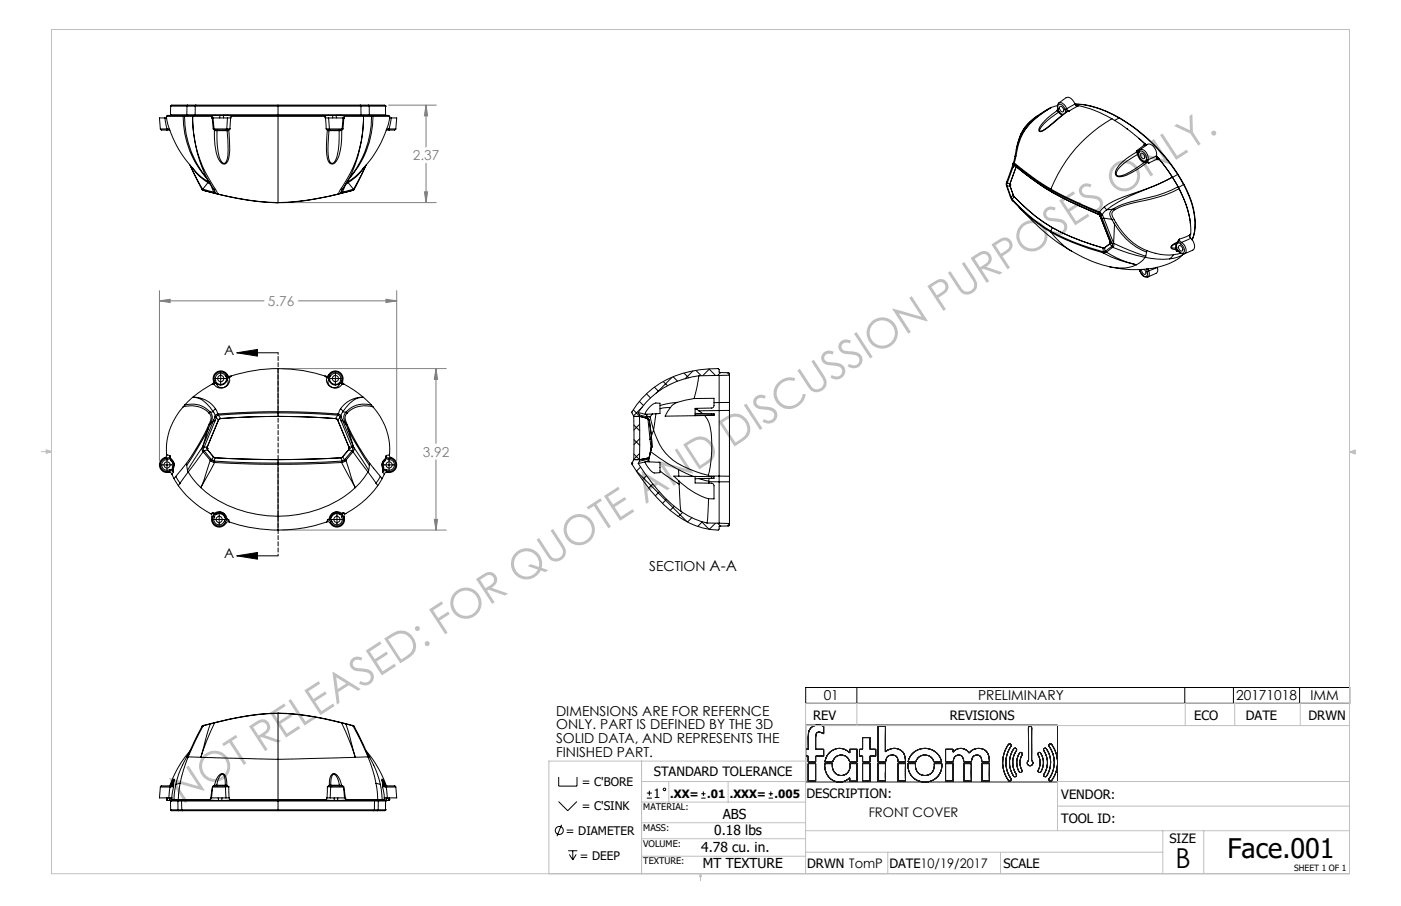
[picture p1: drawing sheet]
<svg xmlns="http://www.w3.org/2000/svg" width="432mm" height="279mm" viewBox="0 0 432 279" stroke-linecap="round" stroke-linejoin="round" font-family="sans-serif">
<defs><g id="words">
<text font-size="12.7" fill="#c0c0c0" x="56.1" y="248.3" transform="rotate(-33 56.1 248.3)">NOT RELEASED: FOR QUOTE AND DISCUSSION PURPOSES ONLY.</text>
<text font-size="8.5" x="362.3" y="267.8">B</text>
<text font-size="8.3" x="378.4" y="264.6">Face.001</text>
<g font-size="4.2" fill="#808080">
<text x="127.2" y="49.4">2.37</text>
<text x="82.6" y="94.4">5.76</text>
<text x="130.3" y="140.8">3.92</text>
</g>
<g font-size="4.2">
<text x="69.1" y="109.5">A</text>
<text x="69.1" y="172.2">A</text>
<text x="200.1" y="176.2">SECTION A-A</text>
<text x="253.9" y="216">01</text>
<text x="301.4" y="216">PRELIMINARY</text>
<text x="381" y="216">20171018</text>
<text x="403.9" y="216">IMM</text>
<text x="171.4" y="220.8">DIMENSIONS ARE FOR REFERNCE</text>
<text x="171.4" y="225">ONLY. PART IS DEFINED BY THE 3D</text>
<text x="171.4" y="229.1">SOLID DATA, AND REPRESENTS THE</text>
<text x="171.4" y="233.3">FINISHED PART.</text>
<text x="220.2" y="257.5">0.18 lbs</text>
<text x="222.8" y="252.4">ABS</text>
<text x="216.1" y="262.6">4.78 cu. in.</text>
<text x="216.7" y="267.7">MT TEXTURE</text>
</g>
<text font-size="4.1" x="267.7" y="251.9">FRONT COVER</text>
<g font-size="4">
<text x="250.6" y="222.1">REV</text>
<text x="292.7" y="222.1">REVISIONS</text>
<text x="368.1" y="222.1">ECO</text>
<text x="384" y="222.1">DATE</text>
<text x="403.3" y="222.1">DRWN</text>
<text x="201.5" y="239.3">STANDARD TOLERANCE</text>
<text x="201.4" y="246.1">1</text>
<text x="248.5" y="246.1">DESCRIPTION:</text>
<text x="327.1" y="246.3">VENDOR:</text>
<text x="327" y="253.7">TOOL ID:</text>
<text x="360.4" y="259.9">SIZE</text>
<text x="248.8" y="267.5">DRWN TomP</text>
<text x="274.1" y="267.7">DATE10/19/2017</text>
<text x="309.3" y="267.7">SCALE</text>
</g>
<g font-size="3.7">
<text x="179.3" y="242.3">= C'BORE</text>
<text x="179.3" y="249.9">= C'SINK</text>
<text x="174.4" y="257.5">= DIAMETER</text>
<text x="178.7" y="265.1">= DEEP</text>
</g>
<g font-size="3.5">
<text x="206.6" y="246.1">.XX=</text>
<text x="218" y="246.1">.01</text>
<text x="225" y="246.1">.XXX=</text>
<text x="238.8" y="246.1">.005</text>
</g>
<g font-size="2.8">
<text x="198.3" y="249.7">MATERIAL:</text>
<text x="198.3" y="256.3">MASS:</text>
<text x="198.2" y="261.3">VOLUME:</text>
<text x="198.3" y="266.4">TEXTURE:</text>
</g>
<text font-size="2.7" x="398.9" y="268.7">SHEET 1 OF 1</text>
</g></defs>
<g fill="none" stroke="#000" stroke-width=".31">
<path d="M65.8 116.7h4.4M68 114.5v4.5M73 108.8l6.3-1v2zM73 108.8h12.7M101.1 116.7h4.5M103.4 114.5v4.5M49.3 143.4h4.4M51.5 141.1v4.5M67.6 158v4.4M103.9 158v4.4M117.7 143.4h4.4M119.9 141.1v4.5"/>
<path d="M65.3 160.2h4.5M73 171.4l6.3-1v2zM73 171.4h12.7M101.6 160.2h4.5M248.3 212h167.7v4.9h-167.7zM264.1 212v4.9M365.2 212v4.9M380.2 212v4.9M400.5 212v4.9M172.2 239.6v2.8h5.6v-2.8M172.2 247.2l2.8 2.8 2.8-2.8M173.1 254.4l-1.4 3.5"/>
<path d="M199.4 246.1h1.5M199.4 244.6h1.5M200.1 243.8v1.6M216.1 246.1h1.4M216.1 244.8h1.4M216.8 244.1v1.4M236.9 246.1h1.4M236.9 244.8h1.4M237.6 244.1v1.4M175.1 262.4h2.8M175.5 263.5l1 1.7M176.5 262.4v2.8"/>
<path d="M177.6 263.5l-1.1 1.7"/>
<circle cx="172.4" cy="256.1" r="1.24"/>
<circle cx="204.8" cy="243.4" r=".38"/>
</g>
<g fill="none" stroke="#191924" stroke-width=".31">
<path d="M248.3 233.2h.7M248.3 233.2v8h10M248.3 231.1v2.1M249 233.2l.2 1.7M249.2 234.9h2M249.3 235.5l-.2 .1v2.6M249.3 235.5h1.9M249.3 235.5l-.2 .2v2.5M251.2 235.5h.2v5.4h-2.3v-2.7M251.6 231.1h2.2l.1 1.9M251.8 223.6h.9M251.8 223.6a2.96 2.96 0 0 0-2.7 3.4v3.9l-.8 .2"/>
<path d="M251.8 223.6h-3.5v7.5M251.8 223.6a3.3 3.3 0 0 0-2.7 3.9v3.4l-.8 .2M252.7 223.6h73.1l.1 10.9M252.7 223.6l1.2 .4-.1 2.2a1.55 1.55 0 0 0-2.3 .2l-.1 4.6 .2 .1M252.7 223.6l1.2 .4v2.2h-.3a1.33 1.33 0 0 0-1.7-.3 1.33 1.33 0 0 0-.5 1.6v3.5l.2 .1M253.7 233.2h-2.2l-.3 1.7M253.9 233l-.2 .2M254.2 235.6l.4 2.6M254.2 235.6v1.2l.4 1.4M254.3 235.5l-.1 .1M254.3 235.5h2.1M254.4 234.9l2 .1"/>
<path d="M254.6 238.2a4.4 4.4 0 0 0 3.1 2.9M254.6 238.2a4.5 4.5 0 0 0 3.1 2.9M256.4 235.5l.1 .1M256.6 231.4a4.8 4.8 0 0 0-2.3 3.5h.1M256.6 231.4a4.2 4.2 0 0 1 4.9 .4M256.6 231.4a4.1 4.1 0 0 1 4.9 .4M256.6 231.4a4.6 4.6 0 0 0-2.3 3.5h.1M260 233a3.9 3.9 0 0 1 2 1.9M260 233a2.88 2.88 0 0 0-3.5 1.9l-.1 .1M260 233a3.2 3.2 0 0 0-3.5 1.9l-.1 .1M260 233a3.4 3.4 0 0 1 2 1.9M261.5 231.8l.4 .4"/>
<path d="M261.9 239.9l.1 1M261.9 239.9l-.2 .1M261.9 231.2v1M262 235.6a2.82 2.82 0 0 1-2.7 3.5 2.82 2.82 0 0 1-2.8-3.5M262 235.6a2.83 2.83 0 0 1-2.7 3.5 2.83 2.83 0 0 1-2.8-3.5M262 231.1l-.1 .1M262 231.1h2.2v3.7M262 234.9h2M262.1 235.5l-.1 .1M262.1 235.5h2M264.1 235.5l.1 5.3M264.2 234.8l-.2 .1"/>
<path d="M265 233.2l.9 .2M265 231.1v2.1M265.9 233.4v1.5h.1M265.9 229.3v1.7l-.9 .1M265.9 235.7v5.1l2.1 .1M266 235.5l-.1 .2M266 235.5l2.1 .1M268.1 227.6l-2.2-.1v1.8M268.1 227.6v3.3l.2 .2M268.1 233.3v1.5M268.1 234.8l-2.1 .1M268.1 238.2v2.5"/>
<path d="M268.1 235.6v2.6M268.3 233.2h1.5M268.3 233.2l-.2 .1M268.3 231.1l1.6 .1M269.9 231.2v1.9M269.9 233.1l-.1 .1M270.6 234.8l.1 .1M270.6 224.1v10.7M270.6 224.1l.1-.2h2.1l.1 .2M270.6 235.7v5M270.8 235.5l-.2 .2M270.8 235.5h2"/>
<path d="M272.8 235.5l.1 .1M272.9 231.7v.1M272.9 238.2v2.5M272.9 238.2h.1M272.9 224.1v7.6M272.9 235.6v2.6M273 234.8l-2.3 .1M273.1 234.3l-.1 .5M274 231.1l-1.1 .7M274 231.1a3.6 3.6 0 0 1 4 .6M274.1 233l-.6 .4-.4 .9M275.6 232.9l.7 .4 .3 .6"/>
<path d="M275.6 232.9l-1.5 .1M275.6 232.9l.6 .3 .4 .7M276.6 233.9l.2 .9M276.8 234.8l.1 .1M276.8 235.6v5.1M276.9 235.5l-.1 .1M276.9 235.5l2.2 .1M278 231.7l.7 1 .2 .7M278 231.7l.5 .6 .4 1.1M278.9 233.4l.2 1.4M279 238.2l.1 2.5M279.1 234.8l-2.2 .1"/>
<path d="M279.1 235.6l-.1 2.6M279.9 237.1a5 5 0 0 0 3.8 3.9M279.9 234.8l1.2 .1M279.9 237.1a4.9 4.9 0 0 0 3.8 3.9M280 235.5l-.2 .1 .1 1.5M280 235.5l2.2 .1M281.1 232.5l-.8 1.2-.4 1.1M281.1 234.9h1.1M281.1 232.5l-.7 1-.5 1.3M282.2 235.6l.1 1.4 .3 .8M282.2 235.6v1.3l.4 .9M282.3 234.8l-.1 .1"/>
<path d="M282.6 237.8a2.98 2.98 0 0 0 4 .9M282.6 237.8a3 3 0 0 0 4 .9M284.8 232.9a2.72 2.72 0 0 1 3 1.9M284.8 232.9a2.7 2.7 0 0 0-2.5 1.9M284.8 232.9a2.78 2.78 0 0 1 3 1.9M287.8 234.8l.2 .1M287.9 236.6l-.5 1.3-.8 .8M287.9 235.6v1M287.9 235.6h2.4M287.9 236.6l-.5 1.4-.8 .7M288 231.7a5.3 5.3 0 0 0-6.9 .8M288 231.7l1.3 1.2 .9 1.9"/>
<path d="M288 231.7l1.2 1.1 1 2M288 231.7a5.4 5.4 0 0 0-6.9 .8M290.2 234.8l-.1 .2-2.1-.1M290.3 235.6a5.1 5.1 0 0 1-4.7 5.6M291.4 234.8l.2 .1M291.4 231.2v3.6M291.4 235.6v5.1M291.6 235.5l-.2 .1M291.6 235.5h2M293.6 231.1l-2.2 .1M293.6 231.1l.1 .1M293.6 235.5l.1 2.7"/>
<path d="M293.7 232a3 3 0 0 1 5 .2M293.7 231.2v.8M293.7 238.2v2.6l-.2 .1M293.7 238.2h.1M293.8 234.8l-2.2 .1M294 233.8l-.2 1M295.6 232.9l.8 .3 .4 .7M295.6 232.9l-.8 .1-.8 .8M295.6 232.9l-1 .2-.6 .7M295.6 232.9l.7 .2 .5 .8M296.8 233.9l.2 .9M297 234.8l.1 .1"/>
<path d="M297 235.6l.1 2.6M297 235.6h2.4M297.1 235.6h2.3M297.1 238.2v2.5M297.1 235.6v2.6M297.1 234.9h2.2M299 231.9l-.3 .3M299.4 235.6v5.1M299.4 234.9h-.1M299.5 234.1l-.1 .8M301 232.9l.8 .1 .6 .8M301 232.9l-1.1 .4-.4 .8"/>
<path d="M301 232.9l-1 .4-.5 .8M302.4 233.8l.2 1M302.6 234.8l.2 .1M302.6 235.6v2.6M302.6 238.2v2.5M302.8 234.9h2M303.7 231.5l-1.5-.6a3.5 3.5 0 0 0-3.2 1M303.7 231.5l.6 .5 .4 1.1 .2 1.7M303.7 231.5l.5 .5a4.7 4.7 0 0 1 .7 2.8M303.7 231.5a3.8 3.8 0 0 0-4.7 .4M304.8 235.5l-2.2 .1M304.8 235.5l.1 .1"/>
<path d="M304.9 234.8l-.1 .1M304.9 235.6l-.1 5.3M304.9 235.6v5.1l-.1 .2M309 235.3l.1 1.2a9 9 0 0 0 1.7 4.1M309 235.3l.3 2.2 .7 1.9 .8 1.2M310.1 233.7l-.1 2 .6 2.5M310.1 233.7l-.1 1.9 .6 2.6M310.6 238.2l1 1.9M310.8 229.6l-1.4 3-.4 2.7M310.8 229.6l-1.2 2.3-.6 3.4M311.1 235.2l.2 1.6M311.3 236.8l1.1 2.5"/>
<path d="M311.5 229.5l-.7 .1M311.5 229.5l.2 .3-.1 .4M311.5 229.5l.1 .7M311.6 230.2l-.8 1.4-.7 2.1M311.6 230.2l-1 1.9-.5 1.6M312.2 233.9v2.2l1 2.6M312.2 233.9l.1 2.7 .9 2.1M312.4 239.3l.5 .2M312.4 231l-1 2.2-.3 2M312.4 231l-.9 1.7-.4 2.5M313.1 230.8l-.7 .2M313.1 230.8l.2 .6-1.1 2.5"/>
<path d="M313.2 238.7l.1 .5M313.3 239.2l-.4 .3M313.5 236.4l.6 1.5M314.1 237.9l.4 .3 .4-.2M314.2 232.3l-.8 2.3 .1 1.8M314.6 232l.4 .3M314.6 232l-.4 .3M314.9 237.4v.6M315 232.3v.5M315 232.8l-.6 1.6a4.4 4.4 0 0 0 .5 3M315 232.8l-.5 1.3a4.3 4.3 0 0 0 .4 3.3M316.8 235.9l.5 .2 .8-.2"/>
<path d="M316.8 235.9l.6 .2 .7-.2M316.9 234.6l-.3 .7 .2 .6M316.9 234.6l-.3 .6 .2 .7M317 224.4v10M317 234.4l-.1 .2M317.7 224l-.4-.1-.3 .5M317.7 224l.3 .5M318 229.4v5M318 234.4l.3 .7-.2 .8M318 234.4l.1 .3a.88 .88 0 0 1 0 1.2M318 224.5v4.9M319.9 237.9l.5 .3"/>
<path d="M319.9 232.8l.7 2.2M320 232.2l-.1 .6M320 237.5l-.1 .4M320.6 232.1l-.6 .1M320.6 232.1l.1 .2M320.6 235l-.2 1.4-.4 1.1M320.6 235l-.2 1.6-.4 .9M320.7 232.3l.6 1.2 .3 1.7M320.7 232.3l.6 1 .3 1.9M320.9 237.9l-.5 .3M321.6 235.2l-.1 1.2-.6 1.5M321.6 235.2l-.1 1.1-.6 1.6"/>
<path d="M321.7 239.1l.4 .4M321.7 231.5l.6 1.1M321.8 238.7l-.1 .4M322.3 232.6l.5 1.9v1.5M322.3 232.6l.5 2.1v1.3M322.5 231a.49 .49 0 0 0-.7-.2 .49 .49 0 0 0-.1 .7M322.5 231a8.1 8.1 0 0 1 1.3 4M322.5 231l1 1.9 .3 2.1M322.6 239.3l-.5 .2M322.8 236l-.4 1.6-.6 1.1M322.8 236l-.5 1.8-.5 .9M323.4 230.2l.8 1.6"/>
<path d="M323.4 229.5v.7M323.8 235l-.2 2-1 2.3M324.1 229.5h-.7M324.1 229.5l.1 .1M324.2 229.6l.9 1.7 .7 2.3M324.2 229.6l1.1 2.2 .5 1.8M324.2 231.8l.6 2v2.8M324.2 231.8l.6 2.1v2.7M324.8 236.6l-.6 2-.8 1.5M324.8 236.6l-.4 1.6-1 1.9M325.8 233.6l.1 .9M325.8 236.6l-.5 1.8-1.1 2.2"/>
<path d="M325.8 236.6l-.6 2.3-1 1.7M325.9 235.7l-.1 .9M325.9 235.7v5.5h-40.3M325.9 234.5v1.2M257.7 241.1l.6 .1M258.3 241.2h1M259.3 241.2h25.1M261.7 240l-1.1 .8-1.3 .4M261.7 240l-1.4 .9-1 .3M264.2 240.8l-2.2 .1M268.1 240.7l-.1 .2M270.6 240.7l.2 .2"/>
<path d="M272.9 240.7l-.1 .2h-2M276.8 240.7l.1 .2M276.9 240.9h2M279.1 240.7l-.2 .2M283.7 241l.7 .2M284.4 241.2h1.2M291.4 240.7l.2 .2M291.6 240.9h1.9M297.1 240.7l.1 .2M299.4 240.7l-.2 .2h-2M302.6 240.7l.2 .2M302.8 240.9h2"/>
<path d="M311.6 240.1a.48 .48 0 0 1-.2 .7 .48 .48 0 0 1-.6-.2M323.4 240.1l.1 .7M324.2 240.6l-.5 .3-.2-.1M324.2 240.6l-.4 .3-.3-.1"/>
</g>
<g fill="none" stroke="#808080" stroke-width=".31">
<path d="M119.8 32.4h14.7M131.3 32.4l.5 3.3h-1zM131.3 32.4v12.9M130.8 59.2h1l-.5 3.3zM131.3 50.3v12.2M87 62.5h47.5M49.1 92.8l3.3-.5v1zM49.1 89.6v52.5M49.1 92.8h32.3M91.9 92.8h30.4M119 92.3l3.3 .5-3.3 .5zM122.3 89.6v52.5"/>
<path d="M87 113.7h50.5M134.4 113.7l.5 3.3h-1.1zM134.4 113.7v23M134.4 141.8v21.7M87 163.5h50.5M133.8 160.2h1.1l-.5 3.3z"/>
</g>
<path d="M85.7 108.8v62.6" fill="none" stroke="#000" stroke-width=".31" stroke-dasharray="1.3 .6" stroke-dashoffset=".7"/>
<g fill="none" stroke="#c0c0c0" stroke-width=".31">
<path d="M15.9 9.1h400v260.4h-400zM12.7 139.3h3.2M14.2 139.1l1.7 .2M14.2 138.7l1.7 .6M15.9 139.3l-1.7 .3M15.9 139.3l-1.7 .5M415.9 139.4l1.8-.6v1.2zM415.9 139.4l1.8 .3M417.7 139.2l-1.8 .2M264.1 216.9v6.9M365.3 216.9v6.9M380.5 216.9v6.9"/>
<path d="M400.8 216.9v6.9M415.9 216.9h-167.6v52.6M197.7 234.7v34.8M248.3 223.8h167.6M248.3 234.7h-79.1v34.8M197.7 241h50.6M197.7 258.7h50.6M197.7 247.4h50.6M197.7 253.7h50.6M206.1 241v6.4M224.4 241v6.4M248.3 256.2h167.6"/>
<path d="M325.9 248.6h90M358.4 256.2v13.3M371 256.2v13.3M415.9 241h-90v15.2M197.7 264.1h50.6M215.9 269.5v2.1M215.9 269.5l.3 .8h-.6zM248.3 262.8h110.1M273.6 262.8v6.7M308.4 262.8v6.7"/>
</g>
<path d="M73 108.8l6.3-1v2zM73 171.4l6.3-1v2z" fill="#000"/>
<path d="M49.1 92.8l3.3-.5v1zM119 92.3l3.3 .5-3.3 .5zM134.4 113.7l.5 3.3h-1.1zM133.8 160.2h1.1l-.5 3.3zM131.3 32.4l.5 3.3h-1zM130.8 59.2h1l-.5 3.3z" fill="#808080"/>
<g fill="none" stroke="#000" stroke-width=".31">
<path d="M49.4 39.8l.3 .3h1.8M49.4 39.8h2.1M50.8 36.4h.5M50.8 36.4l.7 3.4M50.8 36.4h-1.7l.3 3.4M51.3 35.9a32 32 0 0 0 8.2 16M51.3 35.9h5.1M51.3 35.9h.1M51.5 39.8v.3M51.5 39.8l.7 .1M52.6 35.4l-.2 .2M52.6 35.4h.1"/>
<path d="M52.6 35.4h5M52.6 32.7v2.8M56.4 35.9h.5M56.4 35.9a28.6 28.6 0 0 0 7.1 18.8M56.7 35.6h-5.1l-.3 .3M56.7 35.6h.4M56.7 35.6l-.3 .3M56.9 35.9a32.7 32.7 0 0 0 7.7 20.4v.1M56.9 35.9h2.4M57.1 35.6h2.4M57.1 35.6l-.2 .3M57.6 35.4h2.5"/>
<path d="M57.6 35.4l-.2 .2M57.6 32.7h2.6M57.6 32.7v2.7M57.9 32.4h-5.1l-.2 .3h5M57.9 32.4l-.3 .3M57.9 32.4h2.5M59.3 35.9a38.4 38.4 0 0 0 7.1 22.5M59.3 35.9h5.9M59.4 35.9a41.3 41.3 0 0 0 5.3 20.5M59.5 35.6h7.1M59.5 35.6l-.2 .3M60.1 35.4h25.6"/>
<path d="M60.1 35.4l-.1 .2M60.2 32.7h25.5M60.2 32.7l-.1 2.7M60.4 32.4h25.3M60.4 32.4l-.2 .3M65.2 35.9l.2 .5M65.3 35.7v.7M65.3 35.7l-.1 .2M65.4 36.4l.3 3.4M65.4 36.4h.3M65.7 36.4h4.4M65.7 36.4l.3 3.4"/>
<path d="M65.7 39.8l.4 .3M65.7 39.8l.3 .1M65.7 39.8h.3M66 39.8l.3 .3h3.2M66 39.8h3.9M66.6 35.6h1.2M66.6 35.6l-1.3 .1M67.8 35.6l-.1 .8M67.8 35.6h1M68.8 35.6l.1 .8M68.8 35.6h1.3M68.9 35.6h1.7"/>
<path d="M69.9 39.8l-.4 .3M69.9 39.8h1M70.1 35.6l1.3 .1-.1 .2M70.1 35.6h15.6M70.1 36.4l-.2 3.4M70.1 36.4h1M70.4 40l-.4 .1M70.4 40l.1 .1M70.9 39.8l-.4 .3M70.9 39.8l-.5 .2M71.1 36.4l-.2 3.4M71.3 35.9h14.4"/>
<path d="M71.3 35.9l-.2 .5M85.7 35.4v.2M85.7 35.4h25.6M85.7 32.4h25.3M85.7 32.7h25.5M85.7 32.4v.3M85.7 35.9v26.6M85.7 35.9h14.5M85.7 35.6h15.6M85.7 32.7v2.7M85.7 35.6v.3M100.2 35.9l.1 .5"/>
<path d="M100.3 36.4l.2 3.4M100.3 36.4h1M100.5 39.8h1M100.5 39.8l.5 .2M100.5 39.8l.4 .3M101 40l.4 .1M101 40l-.1 .1M101.3 36.4l.2 3.4M101.3 36.4h4.4M101.3 35.6l-1.3 .1 .2 .2M101.3 35.6h1.3M101.5 39.8l.4 .3"/>
<path d="M101.5 39.8h3.9M102.6 35.6l-.1 .8M102.6 35.6h1M103.6 35.6l.1 .8M103.6 35.6h1.2M103.6 35.6h1.8M104.8 35.6l1.3 .1M104.8 35.6h7.1M105.4 39.8l-.3 .3h-3.2M105.4 39.8h.3M105.7 39.8l-.4 .3M105.7 39.8l-.3 .1"/>
<path d="M105.7 36.4h.3M105.7 36.4l-.3 3.4M106 36.4l-.3 3.4M106.1 35.7l-.1 .7M106.1 35.7l.1 .2M106.2 35.9h5.8M106.2 35.9l-.2 .5M111 32.4l.2 .3M111 32.4h2.6M111.2 32.7h2.6M111.2 32.7l.1 2.7M111.3 35.4l.1 .2"/>
<path d="M111.3 35.4h2.5M111.9 35.6h2.4M111.9 35.6l.1 .3M112 35.9a38.4 38.4 0 0 1-7 22.5M112 35.9h2.5M112 35.9a41.3 41.3 0 0 1-5.2 20.5M113.6 32.4l.2 .3M113.6 32.4h4.9M113.8 32.7v2.7M113.8 32.7h5M113.8 35.4l.1 .2M113.8 35.4h5.1"/>
<path d="M114.3 35.6h.4M114.3 35.6l.2 .3M114.5 35.9a31.2 31.2 0 0 1-7 19.4l-.7 1.1M114.5 35.9h.5M114.7 35.6h5.1l.3 .3a31.6 31.6 0 0 1-8.2 16M114.7 35.6l.3 .3M115 35.9h5.1M115 35.9a28.4 28.4 0 0 1-7 18.7M118.5 32.4l.3 .3M118.8 32.7l.1 2.8M118.8 32.7h.1M118.9 35.4l.1 .2"/>
<path d="M119.9 39.8v.3M119.9 39.8l-.7 .1M119.9 39.8h2.1M120 36.4h.6M120.6 36.4l-.7 3.4M120.6 36.4h1.7l-.3 3.4M122 39.8l-.4 .3h-1.7M319.8 35.7a12.8 12.8 0 0 0-6 8.2M322.5 39.5l-.1 .1M324.1 33.1a19.3 19.3 0 0 0-9.2 7.8M324.1 33.1l-.2 .1a18.8 18.8 0 0 0-10.8 14.9M324.1 33.1l-1.3 .8a20.4 20.4 0 0 0-9 10.1"/>
<path d="M325.8 34v.1M325.8 34.1a12.6 12.6 0 0 0-5.6 5.8l.1 .6a3.7 3.7 0 0 0 3.1-1.5l5.6-4.6M325.8 34.1l.2 .2M325.8 34h.1M325.9 32.6l-1.8 .5M325.9 34l.2 .1M325.9 34l-.1 .1M326 34.3l.2 .3M326 33.4l-.2 .6M326 33.4l.1 .1M326 33.8l-.2 .2M326.1 33.5a.89 .89 0 0 1 .3-1.3 .89 .89 0 0 1 1.2 .4l.7 1.1"/>
<path d="M326.1 34.1l.4 .3M326.1 33.5v.6M326.1 34.1l-.1 .2M326.2 34.6a14.4 14.4 0 0 0-5.7 5.2v.6l.2 .1 1.7-.9M326.2 34.6l1.2 .9M326.3 31.8l-.4 .7 .1 .9M326.5 34.4l-.3 .2M326.5 34.4l1.2 .9M326.7 32.8a1.03 1.03 0 0 1 1 .6 1.03 1.03 0 0 1-.1 1.1 1.12 1.12 0 0 1-.9-1.7zM328.3 33.7l.3 .6M328.6 34.5l-6.2 5.1M328.6 34.3v.2l.4-.1"/>
<path d="M328.6 34.3l-.2 .3M328.8 33.5l-.5 .2M328.8 33.5l.7 .8M329 34.3h-.4M329 34.3v.1M329 34.3h.5M329.5 34.3l-.5 .1M331.3 32.1a2.25 2.25 0 0 0-2.7-2l-2.2 1.7a2.02 2.02 0 0 1 2.4 1.7M331.3 32.1l-2.5 1.4M331.3 32.1l.7 .7M331.3 32.1a28.5 28.5 0 0 1 13.8 4.2M331.3 32.1a26.8 26.8 0 0 1 13.6 4.3"/>
<path d="M331.6 32.6l.8 .1M332 32.8l.5-.2a32.8 32.8 0 0 1 10.2 4M332 32.8l-2.5 1.5M342.7 36.6a43.4 43.4 0 0 0-18.8 21.7M342.7 36.6a57.3 57.3 0 0 1 10.2 7.8M344.9 36.4a54.4 54.4 0 0 1 18.1 17.4M344.9 36.4h.2M344.9 36.4l-1.4 .7M345.1 36.3a54.9 54.9 0 0 1 18 17.5M347.3 39.7l.3 .2M51.5 40.1h.9M58.6 50.9l3.7 7.6"/>
<path d="M58.6 51l3.8 7.3M59.2 51.6v.1a14 14 0 0 0 4.9 4.6M59.4 51.8a18.5 18.5 0 0 0 5.2 4.5l1.2 1.9M62.3 58.5l.4 .2M62.4 58.3h.1M62.4 58.3l.3 .4M62.4 58.3l-.1 .2M62.5 58.3l3.4 .9M62.5 58.3l.2 .4M62.7 58.7h.1M62.7 58.6l.1 .1M62.7 58.6v.1"/>
<path d="M62.7 58.7l3.4 .8M62.8 58.7l2.1 .6M62.8 58.7h.1M62.9 58.7l2.2 .6M64.1 56.3l.7 .5 1.1 2.4M64.1 56.3l-1.6 2M64.7 56.4l.1 .3M64.9 59.3l.3 .1M65.1 59.3h-.2M65.1 59.3h.2M65.2 59.4l.7 .1M65.3 59.3l.6 .2"/>
<path d="M65.3 59.3l-.1 .1M65.8 58.2l.4 .7M65.8 58.2l.6 .2M65.8 59.5l.3 .1M65.9 59.2l.4 .2M65.9 59.2l.2 .3M65.9 59.5l.2 .1M66.1 40.1a21.2 21.2 0 0 0 1.3 9l.8 1.1 .9 .4a2.2 2.2 0 0 0 1.5-2.5l.2-1.7-.3-6.3M66.1 40.1l.4 .2M66.1 58.7l.2 .7M66.1 40v.1M66.1 59.5l.3 .1"/>
<path d="M66.1 59.6l.5 .1M66.1 59.6l.4 .1M66.1 59.6h.1M66.3 59.4l.1 .2M66.3 59.4h.1M66.3 59.4l.8 .4M66.4 59.6l.7 .3M66.4 58.4l.7 1.4M66.4 59.6v.1M66.5 40.3h.4M66.5 40.1v.2M66.9 40.3a16.4 16.4 0 0 0 1.5 9.7l.6 .4 .6-.4a8.8 8.8 0 0 0 .7-5.5l-.3-4.2"/>
<path d="M66.9 40.3h3.1M67 40.1l-.1 .2M67.1 59.8v.1M67.1 59.8l.2 .1M67.1 59.9h.2M67.3 59.9a81.9 81.9 0 0 0 18.4 2.6M67.3 59.9l3 .7a80.2 80.2 0 0 0 15.4 1.9M67.3 59.9h.1M69.5 40.1h.5M69.8 40.1l.2 .2M70 40.3h.2M70 40.1l.2 .2"/>
<path d="M70.5 40.1l-.3 .2M100.9 40.1l-.3 6.3a5.6 5.6 0 0 0 1.1 4 1.18 1.18 0 0 0 1.5-.1 8.5 8.5 0 0 0 2-5.7l.1-4.5M100.9 40.1l.3 .2M101.2 40.3h.2M101.4 40.3l-.3 5.9 .3 3.1a.95 .95 0 0 0 1.3 1l.3-.2a12.3 12.3 0 0 0 1.5-7.3v-2.5M101.4 40.1h.5M101.4 40.3h3.1M101.4 40.1l-.2 .2M101.6 40.1l-.2 .2M104.1 59.9a78.8 78.8 0 0 1-18.4 2.6M104.1 59.9l-3 .7a80.1 80.1 0 0 1-15.4 1.9M104.1 59.9h.1"/>
<path d="M104.3 59.9h-.2M104.3 59.8v.1M104.3 59.8l-.2 .1M104.4 40.1l.1 .2M104.5 40.3h.4M104.9 40.1v.2M105 59.6l-.7 .3M105 58.4l-.7 1.4M105 59.6v.1M105.1 59.4l-.8 .4M105.1 59.4l-.1 .2M105.2 59.4l-.2 .2"/>
<path d="M105.2 59.4h-.1M105.3 59.5l-.3 .1M105.3 59.6l-.5 .1M105.3 40v.1M105.3 40.1l-.4 .2M105.3 58.7l-.2 .7M105.6 59.2l-.4 .2M105.6 59.2l-.3 .4M105.6 59.5l-.7 .2M105.6 59.5l-.3 .1M105.6 58.2l-.4 .7M105.6 58.2l-.6 .2"/>
<path d="M106.2 59.3l-.6 .2M106.2 59.3l.1 .1M106.3 59.4l-.7 .1M106.3 59.3h.2M106.3 59.3h-.1M106.5 59.3l-.2 .1M106.8 56.4l-.2 .3M107.3 56.3l1.6 2M108.5 58.7l-2.2 .6M108.5 58.7h.2M108.5 58.7h.1M108.6 58.7h.1"/>
<path d="M108.7 58.7l-2.2 .6M108.7 58.7l-3.4 .8M108.7 58.7h-.2M108.7 58.6v.1M108.9 58.3l-3.3 .9M108.9 58.3l-.2 .4M108.9 58.3h.1M109 58.3l-.3 .4M109 58.3l.1 .2M109.1 58.5l-.4 .2M112 51.8l-2.5 2.7-2 1.4a2.32 2.32 0 0 0-1.4 1.6l-.5 .7M112.2 51.6a15.9 15.9 0 0 1-5.6 5.1l-1 2.5"/>
<path d="M112.8 51l-3.8 7.3M112.8 50.9l-3.7 7.6M119 40.1h.9M310.2 57.3h.1M310.2 57.3l.1 .2M310.3 56.1l-.1 1.2M310.3 56.1l.1 .4M310.3 56.1l.1 .3M310.3 56.1v.1M310.4 57.3l1 .2M310.4 57.3h-.2M310.4 57.3v.1"/>
<path d="M310.4 57.4l-.1 .2 1.1 3.1M310.4 57.4l1.1 3.2M310.4 56.4l.9 .3M310.4 56.5v.8M310.4 56.4v.1M311.3 57h.1M311.3 57l.1 .5M311.3 56.7v.3M311.4 57.5l.9 2.6M312.2 50.6l-.1 .6M312.2 51.5l-.1-.3-1.8 4.9M312.2 51.5l-1.8 4.9"/>
<path d="M312.2 50.5l.2 .3M312.2 50.6l.2 .3M312.2 50.5v.1M312.3 50.2l-.1 .3M312.3 50.2h.3M312.4 50.9l.7 .8M312.4 50.8v.1M312.4 50.9l-.2 .6M312.6 50.6l-.2 .2M312.6 50.2v.4M312.6 50.2l.1 .1M312.6 50.6l.1 .1"/>
<path d="M312.7 50.3l7.1 5.5 4.1 2.5M312.7 50.7l5.2 4 6 3.9M312.7 50.3v.4M312.7 50.7l.8 .9M312.8 48.3l-.5 1.9M313.1 51.7l-1.8 5M313.1 48.1l-.5 2.1M313.1 48.1l-.3 .2M313.2 51.6l-.1 .1M313.2 51.6h.1M313.2 51.6h.3M313.5 51.6l6.1 4.7 4.7 3"/>
<path d="M314.9 40.9l-1.5 4.5-.6 2.9M314.9 40.9l-.9 2.1-.8 3.2M323.9 58.3l4.6 2.4 10.3 4.7M323.9 58.6l7 3.6 7.8 3.5M323.9 58.3v.3M323.9 58.6l.4 .7M324.3 59.3l5.3 2.8 8.9 4M350.4 46.8a13.1 13.1 0 0 0-6.6 6.2 1.16 1.16 0 0 0 1.1 1.5 12.5 12.5 0 0 0 6.7-3l2-1.4M350.4 46.8l.2 .4M350.4 46.4l.2 .4M350.4 46.4l.6 .2M350.4 46.4v.4"/>
<path d="M350.6 47.2l.1 .4M350.6 46.8l.2 .3M350.6 46.8h-.2M350.7 47.6a14.3 14.3 0 0 0-6.6 5.5v.7l.4 .4 1.8-.2 2.2-1.1 4.4-2.9M350.7 47.6a2.59 2.59 0 0 0 2.2 2.4M350.8 47.1l.1 .5M350.8 47.1l-.2 .1M350.9 47.6a2.26 2.26 0 0 0 2 2.1M350.9 47.6h-.2M351 42.7l1.9 1.7M351 46.5l.1 .4M351 46.5v.1"/>
<path d="M351.1 46.9a1.28 1.28 0 0 1 2 .9l.2 1.4M351.1 46.9l-.3 .2M351.4 46.2l-.4 .3M351.4 46.2l2.2-1.6a2.56 2.56 0 0 1 2.9 2.7l-.1 .8M351.4 46.2a2.4 2.4 0 0 1 2.4 3.1M351.7 47.2a1.06 1.06 0 0 1 1 .6 1.06 1.06 0 0 1-.1 1.1 1.12 1.12 0 0 1-.9-1.7zM352.6 44.7h.1M352.7 44.7l-2.3 1.7M352.7 44.7l.4 .2M352.9 50h.2M352.9 49.7l.4 .1M352.9 49.7v.3"/>
<path d="M352.9 44.4l-.3 .3M352.9 44.4l.1 .1M353 44.5l.3 .3M353 44.5l-.4 .2M353.1 50l.5 .1M353.3 49.8l.3 .2M353.3 49.8l-.2 .2M353.3 49.2l.5 .1M353.3 49.2v.6M353.6 50.1l.5 .2M353.6 50l.5 .3M353.6 50v.1"/>
<path d="M353.8 49.3l.3 1M356.4 48.1l-2.6 1.2M356.4 48l.8 1M356.4 48l5 6.6M356.4 48.1l.3 .9M356.7 49l-2.6 1.3M357.2 49l4.1 5.6M357.2 49h-.5M361.3 54.6l-3.8 2-5.4 2.1a44.5 44.5 0 0 0-11.7 5.1M361.3 54.6l-6.4 3.1a53.2 53.2 0 0 0-13.8 7M361.3 54.6l1.8 3M361.3 54.6h.1"/>
<path d="M361.4 54.6l1.7 3M363 53.8l1.8 3.1M363 53.8l-1.6 .9M363.1 53.8l1.8 3M363.1 57.6a44.2 44.2 0 0 1-12.8 4.2l-4.6 1.3-2.5 1.3M363.1 57.6l.3 .6M363.1 53.8h-.1M363.1 57.6h.1M363.4 58.2a49.9 49.9 0 0 1-14.4 4.5l-2.7 .7-2.5 1.2M363.4 58.2a27.8 27.8 0 0 1 3.6 14l-.4 .4M363.4 58.2l2.2 4.9 1.2 5M363.4 58.2h.1"/>
<path d="M364.8 56.9l-1.6 .9M364.8 56.9a22.7 22.7 0 0 1 3 16l-.4 1.1M364.9 56.8a22.8 22.8 0 0 1 3.1 15.7l-.5 1.5M364.9 56.8l-.1 .1M84.9 62.5h.8M85.7 62.5h.1M311.4 60.7l.1 .3M311.5 61l.5 .7M311.5 60.6l-.1 .1M311.5 60.6l.1 .3M311.6 60.9l.4 .6M311.6 60.9l-.1 .1"/>
<path d="M312 61.5v.2M312 61.5l.1 .1M312 61.7l.1 .2M312.1 61.6a51.8 51.8 0 0 0 11.8 9.7M312.1 61.6v.3M312.1 61.9a52 52 0 0 0 11.7 9.6M312.3 60.1l-.7 .8M312.3 60.1l.3 .6M312.6 60.7l-.6 .8M312.6 60.7a56 56 0 0 0 11.7 9.5M314.1 63.9l1.4 1.4a62.5 62.5 0 0 0 14.8 12.1M323.8 71.5l.1 .1"/>
<path d="M323.9 71.6a71.7 71.7 0 0 0 15.9 6.3M323.9 71.3l4.4 2.2a76.4 76.4 0 0 0 11.5 4.1M323.9 71.3v.3M323.9 71.6a23.5 23.5 0 0 0 6.4 5.8M324.3 70.2a70.9 70.9 0 0 0 15.6 6.2M324.3 70.2l-.4 1.1M330.3 77.4l6.2 3.2 5.5 1.7M338.5 66.1l.6 .6M338.7 65.7l-.2 .4M338.7 65.7h.2M338.8 65.4l-.1 .3M338.8 65.4h.1"/>
<path d="M338.9 65.7l.4 .6M338.9 65.4l.9 .8M338.9 65.4v.3M339.1 66.7l3 7.8M339.3 66.3v.1M339.3 66.4l-.2 .3M339.3 66.4l.4 1M339.7 67.4l3 7.7M339.8 66.2l-.5 .1M339.8 77.6v.3M339.8 66.2v.2M339.8 77.6h.2"/>
<path d="M339.8 77.9a39.8 39.8 0 0 0 10.5 3.7M339.8 77.9l.3 .1M339.8 66.4l.4 .9M339.8 66.4h-.5M339.9 76.4l.1 1.2M340 77.6l.1 .4M340.2 67.3l-.5 .1M340.2 67.3l3 7.7M340.2 67.3l2.5 .3M340.4 63.8l-1.5 1.6M340.4 63.8l.7 .9M340.4 76.4h.1"/>
<path d="M340.5 76.4v1.2M340.5 76.4h-.6M340.5 77.6h-.5M340.5 77.6l.3 .3M340.7 77.5l.3 .3M340.7 77.5l-.2 .1M340.8 77.9l-.7 .1M341 77.8a29 29 0 0 0 9.3 3.8M341 77.8l-.2 .1M341.1 64.7l-1.3 1.5M342 75.2l.7 .8M342 75.2l-1.5 1.2"/>
<path d="M342.1 74.5l.6 .6M342.1 74.5l.1 .4M342.2 74.9l-.2 .3M342.2 74.9h.1M342.7 67.6l.8 1.5M342.7 76l-2 1.5M342.7 76l.2 .3M342.7 76l.3 .2M342.7 76h.1M342.7 75.1h.1M342.8 75.1l.1 .6-.2 .3M342.9 76.3a54.2 54.2 0 0 0 10.1 3.1"/>
<path d="M342.9 76.3l-1.9 1.5M343 64.5l-.3 .3a1.88 1.88 0 0 0 0 2.8M343 64.5l.6 .2M343 76.2l-.1 .1M343 64.5l-1.9 .2M343.2 64.4l.6 .2M343.2 64.4l-.2 .1M343.2 75l-.5 .1M343.2 75h.1M343.3 75l4.9 2.2 4.9 1.8M343.3 75v.8l-.3 .4M343.3 75l-.5 .1"/>
<path d="M343.5 69.1a20 20 0 0 0 9.9 8.7M343.5 69.1l-.3 5.9M343.6 64.7a1.52 1.52 0 0 0-.5 2.5 21.3 21.3 0 0 0 10.4 10.1M343.8 64.6l-.2 .1M353 79.4l-.8 .9-1.9 1.3M353 79.4a24.2 24.2 0 0 0 7.5 .4M353.1 79l-.1 .4M353.4 77.8l-.3 1.2M353.5 77.3l2.6 .8a15.2 15.2 0 0 0 5.6 .5M353.5 77.3l-.1 .5M361.7 78.6l-1.2 1.2M362.4 76.5l.1 .4"/>
<path d="M362.5 77l.2 .5M362.5 76.9l.2 .1M362.5 77l.2 .1M362.5 76.9v.1M362.7 77.5l.3-.2 .4 .3M362.7 77.1l.7 .4M362.7 76.4v.6M362.7 76.4l-.3 .1M362.7 77.1v.4M362.7 77v.1M362.8 74.9l-1.3 .8-.4 .5a1.11 1.11 0 0 0 1.3 .3M362.8 74.9a1.27 1.27 0 0 0-.4 1.6"/>
<path d="M362.8 74.9l.2 .1M363 74.6l-1.1 .5-1 1 .2 .6 1.4 .2M363 75a1.14 1.14 0 0 0-.3 1.4M363 74.6l-.2 .3M363 74.5h.3M363 74.6h.2M363 74.5v.1M363.1 77.4l-.4 .1M363.2 74.6l-.2 .4M363.3 74.5l.6 .7M363.3 74.5l-.1 .1M363.4 77.6l.7 .6h1"/>
<path d="M363.4 77.6h.1M363.4 77.5v.1M363.4 75.7a1.03 1.03 0 0 1 1 .6 1.03 1.03 0 0 1-.2 1.1 1.12 1.12 0 0 1-.8-1.7zM363.5 73.8l-.5 .7M363.5 73.8l.2 .6 .4 .4M363.5 73.8l-.2 .7M363.9 78.1l-2.2 .5M363.9 75.2a1.78 1.78 0 0 1 .6 2.9l-.5-.1-.6-.5M364.1 74.8l-.2 .4M364.1 74.8a2.61 2.61 0 0 1 1.2 3.3l-.2 .1M364.4 78.7a16.1 16.1 0 0 1-6.9 3.5 33.3 33.3 0 0 1-15.5 .1M364.4 78.7l-1.2 .5-2.7 .6"/>
<path d="M364.7 78.3l-.3 .4M366.6 72.6l-3.1 1.2M366.6 72.6l.4 .9M366.9 68.5v.6M366.9 68.8v.1M366.9 72.3l-.2 .8M367 73.5a2.59 2.59 0 0 1 .6 3.7l-2.5 1M367 73.5l-2.9 1.3M342 82.2l.1 .1M350.3 81.6a11.7 11.7 0 0 1-8.2 .7M351.2 83.1l.1 .4M351.2 83.1l.2 .5"/>
<path d="M351.3 83.5a2.16 2.16 0 0 0 2.4 1.9M351.3 83.5l.1 .1M351.4 83.6a1.82 1.82 0 0 0 2 1.6l.3-.4-.1-1.1M352.6 83a1 1 0 0 1 .3 1.6 1.3 1.3 0 0 1-1-1.5M353.6 82.9v.8M354 82.9v.6M354 83.5l2.7-1 .1 .9-.4 .8-2.7 1.2 .5-.7zM354 83.5l-.4 .2M65.2 118.5l-2.6 1.6-3.3 2.5M65.2 118.5h.1M65.4 118.5h.3M65.4 118.5h-.1"/>
<path d="M65.8 117.5v.6l-.4 .4M66.1 118.3l-.4 .2M66.1 118.2v.1M66.1 118.2l-.4 .3M66.1 117.5v.5l-.4 .5M66.1 117.5h-.3M66.5 117.3l-.4 .2M66.5 117.3v.7M66.5 118.3h-.4M66.5 118.3l.4 .1M66.5 118v.3M66.5 118l.5 .2"/>
<path d="M66.5 118l-.4 .2M67 118.2l-.1 .2M69.5 116l.5 .6M69.5 116a1.67 1.67 0 0 0-2.1-.8 1.67 1.67 0 0 0-.9 2.1M69.8 117l.2 .1M69.8 117a1.82 1.82 0 0 1-2.8 1.2M69.9 115.9l-.4 .1M69.9 115.9l.4 .3 .6 .1M69.9 115.9a2.06 2.06 0 0 0-2.7-1.1 2.06 2.06 0 0 0-1.1 2.7M70 117.1a1.75 1.75 0 0 1-.8 2.3 1.75 1.75 0 0 1-2.3-.8v-.2M70 117.1a1.98 1.98 0 0 1-3.1 1.3M70 116.6l-.2 .4"/>
<path d="M70 116.6l.2 .1M70.1 115.6l.4 .4h.6M70.1 115.6l-.2 .3M70.1 115.6a2.35 2.35 0 0 0-3-1 2.35 2.35 0 0 0-1.3 2.9M70.2 116.7l-.2 .4M70.4 116.4l-.4 .2M70.4 116.4h.1M70.5 116.4a2.42 2.42 0 0 1-2.7 3.3l-.7-.2a1.29 1.29 0 0 1-1-1.2M70.5 116.4l-.3 .3M70.9 116.3l-.4 .1M70.9 116.3l-.5 .1M71.1 116l-.2 .3"/>
<path d="M85.7 113.7a46.9 46.9 0 0 0-14.6 2.3M85.7 113.7v13.3M85.7 113.7a45.3 45.3 0 0 1 14.5 2.3M100.2 116h.1M100.3 116l.2 .3M100.5 116.3l.5 .1M100.5 116.3l.4 .1M100.9 116.4a2.49 2.49 0 0 0 .9 2.9 2.49 2.49 0 0 0 3.1-.2l.4-.8M100.9 116.4l.3 .3M101 116.4h-.1M101 116.4l.4 .2M101.2 116.7l.2 .4"/>
<path d="M101.3 115.6l-.4 .4h-.6M101.3 115.6l.2 .3M101.3 115.6a2.37 2.37 0 0 1 3-1 2.37 2.37 0 0 1 1.3 2.9M101.4 117.1a1.71 1.71 0 0 0 1.6 2.5l1.3-.5 .2-.7M101.4 117.1a2 2 0 0 0 3.1 1.3M101.4 116.6l-.2 .1M101.4 116.6l.2 .4M101.5 115.9l.4 .1M101.5 115.9l-.4 .3-.6 .1M101.5 115.9a2.06 2.06 0 0 1 2.7-1.1 2.06 2.06 0 0 1 1.1 2.7M101.6 117l-.2 .1M101.6 117a1.81 1.81 0 0 0 2.8 1.2"/>
<path d="M101.9 116l-.5 .6M101.9 116a1.67 1.67 0 0 1 2.1-.8 1.67 1.67 0 0 1 1 2.1M104.4 118.2l.1 .2M104.9 118l-.5 .2M104.9 118v.3M104.9 118l.4 .2M104.9 118.3l-.4 .1M104.9 118.3h.4M105 117.3l-.1 .7M105 117.3l.3 .2M105.3 118.2v.1M105.3 118.2l.4 .3"/>
<path d="M105.3 117.5v.5l.4 .5M105.3 117.5h.3M105.3 118.3l.4 .2M105.6 117.5v.5l.4 .5M105.7 118.5h.3M106 118.5l3.1 1.8 2.9 2.3M201.7 119.4l1.3 1.3M204.4 117.7l1.3 1.3M207.1 116.4l-5 5M207.5 116.2l1.3 1.4M210.8 115.1l1.5 1.4M213.6 114.4l-2.5 2.4"/>
<path d="M214.5 114.3l1.6 1.6M215.4 115.9a25.7 25.7 0 0 0-18.7 11.3M215.4 115.9l-.5 3-1 4M218.5 113.8l2 2M218.7 113.8l-2.1 2.1M221.7 115.8v8.3M221.7 115.8l-6.3 .1M222.1 114.9l-.9 .9M224.2 114.9l.6 .7M224.8 115.7v-.5l-.2-.3h-2.9v-.9l-.3-.3a30.4 30.4 0 0 0-23.6 9.2l-3.1 4.1 .6 1.4M224.8 115.7v8.4M224.8 115.7l-3.1 .1"/>
<path d="M56.4 125.5a19.1 19.1 0 0 0-5 14.8M56.4 125.5a8.1 8.1 0 0 1 7.9 1.8M56.9 125a7.7 7.7 0 0 1 7.8 2M56.9 125l-.5 .5M59.3 122.6l.4-.1a8.2 8.2 0 0 1 6.7 3.5M59.3 122.6l-2.4 2.4M59.4 122.6h.1a5.1 5.1 0 0 1 3.4 1.2l1.9 1.9 .9 1.3M62.4 137.8l-4.6 7.2M62.4 137.8a1.1 1.1 0 0 0 .1 1.4M62.4 137.8l.5 .2M62.4 137.8h.1M62.5 137.8l.4 .2"/>
<path d="M62.5 139.2l.1 .1M62.6 139.3l2.2 2.6M62.6 139.3l-4.6 6.3M62.8 139l-.3 .2M62.8 139h.1M62.9 138l-.2 .6 .1 .4M62.9 138h.1M62.9 139l2.2 2.6M62.9 139l-.3 .3M63.8 138.3h.1M63.8 138.3l.2 .5M63.9 137.8l-1 .2"/>
<path d="M63.9 137.8l-.1 .5M64 138.8l-1.2 .2M64 138.8l1.8 2.1M64.1 132.4l-1.6 5.4M64.1 132.4l-3.9 7-2.7 4.1M64.3 127.3l.2 .1M64.5 127.4l.2 .3a4.7 4.7 0 0 1-.7 4.2l-3.1 5.8-3.4 5.2M64.7 127l-.4 .3M64.7 127l.1 .2M64.8 127.2l.6 1.6-.6 2M64.8 130.8l-.7 1.6M64.8 127.2l-.3 .2"/>
<path d="M65.7 127l.6 1.4M65.7 127l-.9 .2M65.9 129.6l.4 .2M65.9 129.6l-3.4 8.2M65.9 129.6l-1.1 1.2M66.3 128.6l-.4 1M66.3 128.6l.4 .1M66.3 128.4l.4 .2M66.3 129.8l-3.4 8.2M66.3 128.4v.2M66.4 126l.7 1.7M66.4 126l-.7 1"/>
<path d="M66.7 128.7l.6 .9M66.7 128.7l-.4 1.1M66.7 128.6v.1M67.1 127.7v.4M67.1 127.7l-.4 .1-.4 .6M67.1 128.1l-.4 .5M67.3 127.7v.3M67.3 128l.7 1.1M67.3 127.7h-.2M67.3 128l-.2 .1M67.3 129.6l-3.4 8.2M68 129.1l-.7 .5"/>
<path d="M85.7 127l-9.2 .1-9.2 .6M85.7 127v.3M85.7 127.3l-9.2 .2-9.2 .5M85.7 127.3l9.2 .2 9.2 .5M85.7 127l9.2 .1 9.2 .6M85.7 128.4l-7.1 .1-10.6 .6M85.7 128.4l7.1 .1 10.6 .6M85.7 127.3v1.1M103.4 129.1l.7 .5M104.1 128l-.7 1.1M104.1 128l.2 .1M104.1 129.6l3.4 8.2"/>
<path d="M104.1 127.7v.3M104.1 127.7h.2M104.3 128.1l.4 .5M104.3 127.7v.4M104.3 127.7l.8 .7M104.7 128.6v.1M104.7 128.7l-.6 .9M104.7 128.7l.4 1.1M105 126l-.7 1.7M105 126l.7 1M105.1 128.4l-.4 .2M105.1 129.8l3.4 8.2"/>
<path d="M105.1 128.4l.1 .2M105.2 128.6l.4 1M105.2 128.6l-.5 .1M105.6 129.6l-.5 .2M105.6 129.6l3.3 8.2M105.6 129.6l1 1.2M105.7 127l-.6 1.4M105.7 127l.9 .2M106.6 127.2l-.5 .7-.2 .9 .7 2M106.6 130.8l2.5 5.2 4.7 7.5M106.6 127.2l.4 .2M106.7 127l.4 .3"/>
<path d="M106.7 127l-.1 .2M107 127.4l-.3 .3a2.93 2.93 0 0 0 .3 3.1 67.5 67.5 0 0 0 6.9 12.1M107.1 127.3l-.1 .1M107.3 132.4l1.6 5.4M107.4 138.8l1.1 .2M107.4 138.8l-1.8 2.1M107.5 137.8l1 .2M107.5 137.8l.1 .5M107.6 138.3l-.2 .5M107.6 138.3h.1M108.5 139l-2.2 2.6M108.5 139l.3 .3"/>
<path d="M108.5 138h.1M108.5 138l.2 .6-.2 .4M108.5 139l.4 .2M108.5 139h.1M108.8 139.3l-2.2 2.6M108.8 139.3l4.6 6.3M108.9 139.2l-.1 .1M108.9 137.8l-.4 .2M108.9 137.8h.1M109 137.8a1.1 1.1 0 0 1-.1 1.4M109 137.8l4.6 7.2M109 137.8l-.5 .2"/>
<path d="M112 122.6l-.3-.1a8.2 8.2 0 0 0-6.7 3.5M112 122.6h-.1a4.3 4.3 0 0 0-2.7 .7 12.1 12.1 0 0 0-3.5 3.7M112 122.6l2.5 2.4M114.5 125a7.6 7.6 0 0 0-7.8 2M114.5 125l.5 .5M115 125.5a8.1 8.1 0 0 0-7.9 1.8M115 125.5a19.4 19.4 0 0 1 5 14.8M195.2 126.4l1.9 1.9M195.3 128.4v13.3M195.3 128.4h1.8M195.4 131.1l1.8 1.8M195.4 135.6l1.8 1.7"/>
<path d="M196.7 127.2l2.5 .7M196.7 127.2l.4 .8M197.1 123.8l1.2 1.3M197.1 128.4v13.3M197.1 128.4l2.6 .9M197.1 128l2.5 .7M197.1 128v.4M197.1 130.8l-1.7 1.8M197.1 139.8l-1.8 1.8M197.2 135.3l-1.8 1.8M198 125.4l-2.7 2.8M199.2 127.9l.3 .5"/>
<path d="M199.2 121.5l1.3 1.2M199.4 127.7l-.2 .2M199.5 128.4l.1 .3M199.5 128.4l.8 .2M199.6 128.7l.1 .6M199.7 129.3l.4 .3 .7 4.8M199.7 129.3l.6 6.2M200 125.8l1.3-1.2a2.3 2.3 0 0 1 2.1-.2v3.1l-4.5 .2 .1-.5zM200.3 135.5l.4 2.7M200.5 139.3l4.7 3.3 3.9 2.2M200.7 138.2l-.7 3-2.9 .5M200.7 138.2l-.7 3.3"/>
<path d="M200.8 134.4l.1 3.4-.2 .4M200.8 134.4l-.5 1.1M201.2 127.6l-.9 1 1.1 4M201.4 132.6a17.1 17.1 0 0 0 11.3 12.1l5.6 1.9M201.4 132.6l-.6 1.8M202.2 127.6l-.8 5M206.6 125.7l-3.2 .3M206.6 125.7l-1.6 2.6 9.2-.1M208.6 124.1l-2 .2-3.2 .8M208.6 124.1l-1.4 .9-.6 .7M213.9 122.9l-5.3 1.2M213.9 122.9l6.2-.1v2.3a.73 .73 0 0 1-.8 .7l-5.1 .1v2.3"/>
<path d="M214.2 127.5l5.1 .1M214.2 126.2h.6M214.2 128h5.1M214.7 125.9l.1 .3M214.8 126.2l.6 .5M215.4 126.7l1.1 .8M217.2 128.1l.8 1.2a21.8 21.8 0 0 1 1.3 11.5l-1 5.8M219.3 127.6v.4M219.3 127.6h.8v.4M219.3 128h.8M219.3 128v.1M219.3 128.1l-5.1 .1"/>
<path d="M220.1 128l-.8 .1M221.7 124.1v2.5M221.7 126.6v22M221.7 126.6l-6.3 .1M221.7 124.1l-1.6 .1M224.8 126.6h-3.1M224.8 124.1v2.5M224.8 126.6v20.3M224.8 124.1h-3.1M50.8 141.1l.7 .2M50.8 141.1a2.35 2.35 0 0 0-1.6 2.9 2.35 2.35 0 0 0 2.8 1.7M51.4 140.3l.9 .2"/>
<path d="M51.4 140.3l-.1 .5-.5 .3M51.5 141.3v.4M51.5 141.3a2.06 2.06 0 0 0-2 2.6 2.06 2.06 0 0 0 2.9 1.3M51.5 141.7a1.67 1.67 0 0 0-1.7 2.1 1.67 1.67 0 0 0 2.4 1.1M52 145.7h.6l.4 .4M52.2 144.9l.2 .3M52.3 140.5l.3 .8M52.3 140.5l.1 .8M52.3 140.5l-.2 .6-.6 .2M52.4 141.3l-.9 .4M52.4 145.2h.6l.5 .5M52.4 145.2l-.4 .5"/>
<path d="M52.4 141.3v.1M52.4 141.4l.3 .7M52.4 141.4h.2M52.6 141.3h-.2M52.6 141.3v.1M52.6 141.4a2.27 2.27 0 0 1 .7 3.3M52.6 141.4l.3 .6M52.7 142.1a1.82 1.82 0 0 1 .5 1.9M52.9 142l.7 .9-.3 1.2M52.9 142a1.92 1.92 0 0 1 .4 2.1M52.9 142l-.2 .1M53 146.1l.6 1.5"/>
<path d="M53.1 144.7l.1 .1M53.2 144l-.1 .7M53.2 144l.1 .1M53.2 144.8l.3 .9M53.2 144.8l-1 .1M53.3 144.7h-.2M53.3 144.7v.1M53.3 144.8l.2 .9M53.3 144.1v.6M53.3 144.8h-.1M53.5 145.7l-.5 .4M53.6 147.6l1.4 2.2"/>
<path d="M54.2 146.9l-.6 .7M54.2 146.9l1.3 2.1M55 149.8a29.4 29.4 0 0 0 10 8.6M55.5 149l-.5 .8M57.5 142.9v.6M57.5 142.9l-3.3 4M57.5 143.5l.3 1.5M57.8 145l.2 .6M58 145.6l1.7 2.4 2.2 2.4M58 145.6l-2.5 3.4M61.9 150.4a34.7 34.7 0 0 0 23.8 8.8M64.8 141.9l-2.9 8.5"/>
<path d="M64.8 141.9l.2 .2M65 142.1l.8 .5M65 158.4l.3 .5v.5M65.1 141.6l-.3 .3M65.1 141.6l.2 .3M65.3 141.9l-.3 .2M65.3 141.9l.6 .3M65.3 159.4a2.36 2.36 0 0 0 1.3 2.9 2.36 2.36 0 0 0 3-1M65.5 158.1l.6 .2M65.5 158.1l-.5 .3M65.5 158.1l.6 .4M65.5 158.1l.4 .5-.1 .6"/>
<path d="M65.8 140.9l.6 .3M65.8 140.9l-.5 1M65.8 159.2l.3 .2M65.8 159.2a2.05 2.05 0 0 0 .9 2.9 2.05 2.05 0 0 0 2.8-1.2M65.8 159.2l-.5 .2M65.8 142.6h.3M65.9 142.2l-.1 .4M65.9 142.2h.2M66.1 158.5l.1 .1M66.1 158.3a2.37 2.37 0 0 1 3.8 1.7M66.1 158.3v.2M66.1 159.4a1.67 1.67 0 0 0 .8 2.3 1.67 1.67 0 0 0 2.2-.9"/>
<path d="M66.1 158.3l.2 .1M66.1 142.6l19.6 .6M66.1 142.2v.4M66.1 142.2l10.7 .5 8.9 .1M66.1 142.6l-4.2 7.8M66.2 158.6l-.1 .8M66.3 158.4l-.1 .2M66.4 141.2l-.5 1M66.4 141.2l19.3 .5M66.8 158.3a1.61 1.61 0 0 1 1.7-.2 1.61 1.61 0 0 1 1 1.4M66.8 158.3l-.5 .1M66.8 158.3a2.04 2.04 0 0 1 2.7 1.2"/>
<path d="M66.8 158.3l.1 .2M66.9 158.5l-.7 .1M66.9 158.5a1.79 1.79 0 0 1 2.4 1.1M69.3 159.6l.3 .5M69.5 159.5l.2 .4M69.5 159.5l-.2 .1M69.7 159.9l-.1 .2M69.7 159.9l.2 .1M85.7 142.8v.4M85.7 143.2v16M85.7 159.2v4.3M85.7 141.7v1.1"/>
<path d="M101.6 159.9l.1 .2M101.6 159.9l-.1 .1M102 159.5l-.4 .4M102 159.5l.1 .1M102.1 159.6l-.4 .5M104.5 158.5l.7 .1M104.5 158.5a1.85 1.85 0 0 0-2.4 1.1M104.6 158.3a1.62 1.62 0 0 0-1.7-.2 1.62 1.62 0 0 0-.9 1.4M104.6 158.3l.5 .1M104.6 158.3a2 2 0 0 0-2.6 1.2M104.6 158.3l-.1 .2M105.1 141.2l-19.4 .5"/>
<path d="M105.1 141.2l.5 1M105.1 158.4l.1 .2M105.2 158.6l.1 .8M105.2 142.2l-10.6 .5-8.9 .1M105.2 142.2l.1 .4M105.3 142.6l-19.6 .6M105.3 142.6l4.2 7.8M105.3 158.3a2.37 2.37 0 0 0-3.8 1.7M105.3 158.3v.2M105.3 159.4a1.67 1.67 0 0 1-.8 2.3 1.67 1.67 0 0 1-2.2-.9M105.3 158.3l-.2 .1M105.3 158.5l-.1 .1"/>
<path d="M105.6 142.2v.4M105.6 142.2h-.4M105.6 142.6h-.3M105.6 140.9l-.5 .3M105.6 140.9l.6 1M105.7 159.2l-.4 .2M105.7 159.2a2.05 2.05 0 0 1-1 2.9 2.05 2.05 0 0 1-2.8-1.2M105.7 159.2l.3 .2M105.9 158.1l.5 .3M105.9 158.1l-.6 .2M105.9 158.1l-.6 .4M105.9 158.1l-.3 .5 .1 .6"/>
<path d="M106 159.4a2.34 2.34 0 0 1-1.2 2.9 2.34 2.34 0 0 1-3-1M106.2 141.9l-.6 .3M106.2 141.9l.2 .2M106.3 141.6l.3 .3M106.3 141.6l-.1 .3M106.4 142.1l-.8 .5M106.4 158.4l-.3 .4-.1 .6M106.6 141.9l2.9 8.5M106.6 141.9l-.2 .2M109.5 150.4a34.7 34.7 0 0 1-23.8 8.8M113.4 145.6l-2.5 3.3-1.4 1.5M113.4 145.6l2.5 3.4"/>
<path d="M113.6 145l-.2 .6M113.8 143.5l-.2 1.5M113.9 142.9l-.1 .6M113.9 142.9l3.3 4M115.9 149l.5 .8M116.4 149.8a29.8 29.8 0 0 1-10 8.6M117.2 146.9l.6 .7M117.2 146.9l-1.3 2.1M117.8 147.6l-1.4 2.2M117.9 145.7l.6 .4M118 144.8l-.1 .9M118 144.1l.1 .6"/>
<path d="M118 144.8h.3M118.1 144.7h.2M118.1 144.7l-.1 .1M118.2 144l-.2 .1M118.2 144l.1 .7M118.3 144.8l-.4 .9M118.3 144.8l.9 .1M118.3 144.7v.1M118.5 146.1l-.7 1.5M118.5 142l-.7 .8 .2 1.3M118.5 142a2.1 2.1 0 0 0-.5 2.1M118.5 142l.1 .1"/>
<path d="M118.6 142.1a1.82 1.82 0 0 0-.4 1.9M118.8 141.4a2.35 2.35 0 0 0-.7 3.3M118.8 141.4l-.3 .6M118.8 141.4h.2M118.8 141.3h.2M118.8 141.3v.1M119 141.4l-.4 .7M119 141.3l.9 .4M119 141.3v.1M119 145.2h-.5l-.6 .5M119 145.2l.4 .5M119.1 140.5l-.3 .8"/>
<path d="M119.1 140.5l-.1 .8M119.1 140.5l.2 .6 .6 .2M119.2 144.9l-.2 .3M119.4 145.7h-.5l-.4 .4M119.9 141.3v.4M119.9 141.3a2.06 2.06 0 0 1 2 2.5 2.06 2.06 0 0 1-2.9 1.4M119.9 141.7a1.67 1.67 0 0 1 1.6 2 1.67 1.67 0 0 1-2.3 1.2M120 140.3l-.9 .2M120 140.3l.1 .5 .5 .3M120.6 141.1l-.7 .2M120.6 141.1a2.35 2.35 0 0 1 1.6 2.9 2.35 2.35 0 0 1-2.8 1.7M194.8 142.8l-.1 .3a57.8 57.8 0 0 0 14.3 16.1 22.1 22.1 0 0 0 12.4 4.3l.4-1.3"/>
<path d="M194.8 142.8h.1M194.8 142.8v.1M195.3 141.7h1.8M195.3 141.7l-.5 1.1M195.4 140l1.7 1.7M196.1 145.3l15.7 15.6M196.7 142.9a48.7 48.7 0 0 0 13.3 14.9M197.1 141.7v.5M197.1 142.2l-.4 .7M197.4 144l-1.3 1.3M198.8 142.5l-2.1 .4M198.8 142.5l4.6 .1v3.2l-1.8 .1a6.2 6.2 0 0 1-2.8-3.4z"/>
<path d="M199.3 146.7l-1.3 1.3M199.8 142.1l-.8 .3M199.8 142.1h.1M199.8 142.1l.3 .4M200 141.5l-2.9 .7M200 141.5l-.2 .6M201.2 149.2l-1.3 1.3M203.2 151.7l-1.2 1.2M203.4 145.2l5.9 4.1M205.4 154l-1.2 1.2M207.8 156.1l-1.2 1.3M209.1 144.8l.1 2"/>
<path d="M209.1 144.8l4.5 2.1M209.3 148.3l.6 .6a22.7 22.7 0 0 0 8.5 4.9M209.3 148.3v1M209.3 149.3l.3 6.3 .4 2.2M210 157.8a22.3 22.3 0 0 0 7.9 3.5M210.4 158l-1.3 1.3M213.3 159.6l-1.4 1.4M214.2 146.9v2l5.1 .1a.78 .78 0 0 1 .8 .8v4h-1.7M214.2 146.9l5.1 .1M214.2 146.9h.1M214.2 146.9l-6.5-.1 1.6 1.5M215.5 147.6l3 .8"/>
<path d="M218.3 146.6l.1 .2M218.4 153.8l-.5 7.5M218.4 146.8v.2M218.4 146.8l6.4 .1M218.5 148.4v.6M218.5 148.6h3.2M218.5 147.6v.8M219.3 147v.5M219.3 147.5l-5.1 .1M219.3 147h.8v.5h-.8M221.7 148.6v12.8M221.7 148.6h3.1"/>
<path d="M224.8 148.6v12.8M224.8 146.9v1.7M69.1 160.8l.4 .1M69.5 160.9l.1 .4M69.6 160.1l-.5 .7M69.6 160.1l.2 .1M69.8 160.2l.7 .2M69.9 160l.6 .4M69.9 160l-.1 .2M70.5 160.4l.1 .5M70.5 160.4h-.7l-.3 .5M70.6 160.9l.1 .1a44.8 44.8 0 0 0 15 2.5"/>
<path d="M70.6 160.9h-.5l-.5 .4M100.8 160.9l-.1 .1a44.7 44.7 0 0 1-15 2.5M100.8 160.9h.6l.4 .4M100.9 160.4l-.1 .5M100.9 160.4h.7l.3 .5M101.5 160l-.6 .4M101.5 160l.1 .2M101.6 160.2l-.7 .2M101.7 160.1l.6 .7M101.7 160.1l-.1 .1M101.9 160.9l-.1 .4M102.3 160.8l-.4 .1"/>
<path d="M216.1 160.8l2.4 2.4M216.5 160.9l-1.4 1.4M217.9 161.3l3.8 .1M220.5 161.4l-1.9 1.8M221.2 161.4l.9 .8M221.7 161.4h3.1M221.8 162.2v.1M221.8 162.2h.1M224.8 161.5l-.6 .7M224.8 161.4v.6l-.2 .2h-2.8M85.7 220a79.1 79.1 0 0 0-19.6 2.8M85.7 220a65.2 65.2 0 0 1 17 2.2l2.6 .6"/>
<path d="M85.7 220a82.9 82.9 0 0 1 19.6 2.9M85.7 220v14.2M85.7 220a83 83 0 0 0-19.6 2.9M57.5 233.6l-1.9 3.8-1.4 4.5M57.5 233.6h.1M57.8 233.4l-.3 .2M58 233.4l-1.4 3.9-1.1 4.3M58 233.4l3.9 .1M58 233.4h-.2M58 232.7l-.5 .9M58.5 231.7l-.7 1.7M58.6 231.6h-.1a32.4 32.4 0 0 0-6.2 10.8"/>
<path d="M61.9 233.5l23.8 .7M62.3 224l-4.8 9.6M62.5 223.8h.1M62.5 223.8l-.2 .2M62.6 223.8l-4.6 9.6M62.7 223.7l-.4 .3M62.7 223.7l-.2 .1M62.8 223.7l-.2 .1M62.8 223.7h-.1M64.8 223.3l-2.2 .5M64.8 223.3l-2.9 10.2M64.9 223.1l-2.1 .6"/>
<path d="M64.9 223.1l-.1 .2M65 223.2l-.2 .1M65.2 223.1h-.3M65.2 223.1l-.2 .1M65.8 223l-.8 .2M65.8 222.9l-.6 .2M65.8 222.9v.1M66.1 222.8l-.3 .1M66.1 222.9l-2.4 5.4-1.8 5.2M66.1 222.8v.1M66.1 222.9l-.3 .1M67.3 222.5l-.2 .1"/>
<path d="M85.7 234.2v12.4M104.1 222.5l.2 .1M105.3 222.8l.3 .1M105.3 222.9l2.3 5.4 1.9 5.2M105.3 222.8v.1M105.3 222.9l.3 .1M105.6 222.9l.7 .2M105.6 223l.8 .2M105.6 222.9v.1M106.3 223.1h.2M106.3 223.1l.1 .1M106.4 223.2l.2 .1"/>
<path d="M106.5 223.1l2.2 .6M106.5 223.1l.1 .2M106.6 223.3l2.9 10.2M106.6 223.3l2.2 .5M108.6 223.7h.1M108.7 223.7l.1 .1M108.7 223.7l.4 .3M108.7 223.7l.2 .1M108.8 223.8l4.6 9.6M108.8 223.8h.1M108.9 223.8l.2 .2M109.1 224l4.5 9.4"/>
<path d="M109.5 233.5l-23.8 .7M112.8 231.6h.1a32.4 32.4 0 0 1 6.2 10.8M112.9 231.7l.9 1.9M113.4 232.7l.5 .9M113.4 233.4l-3.9 .1M113.4 233.4l1.4 3.9 1.1 4.3M113.4 233.4h.2M113.6 233.4l.2 .2M113.8 233.6h.1M113.9 233.6l1.9 3.8 1.4 4.5M49.4 242.7l-.3 3.4h2.9M49.4 242.7h3"/>
<path d="M51.3 246.6l.4 .2M51.3 246.6h.1M51.3 246.6l.2 .2M51.4 246.1l-.1 .5M51.5 246.1v.7M51.5 246.8h.2M51.7 246.8h.6M52 246.1h.8M52.2 246.1l.1 .7M52.2 242.4h-2.5l-.3 .3M52.2 242.4l.2 .3M52.2 242.4h1"/>
<path d="M52.3 246.8h.1M52.4 246.8l.2 .2M52.4 242.7l-.4 3.4M52.4 246.1v.7M52.4 246.8h.7M52.6 247v2.7M52.6 242.2l-.2 .1M52.6 247h.1M52.6 242.2l-.2 .2M52.6 247h2.2M52.6 242.2h.1M52.6 249.7l.2 .3h2.3"/>
<path d="M52.6 242.2l1.1-2-.4 2M52.6 249.7h.1M52.6 249.7h2.3M52.9 242.1l.7-1.6-.3 1.7M52.9 242.1l-.3 .1M52.9 242.1l-.2 .3M52.9 242.1h.4M53 246.6h.6M53 246.6l.2 .2h-.1M53.1 246.8h.8M53.2 242.4l.3 .2M53.3 242.2l-.2 .2"/>
<path d="M53.3 242.2h.1M53.3 242.2l.2 .4M53.3 242.2l-.1 .2M53.5 242.6l-.5 2.4v1.6M53.5 242.6l-1.1 .1M53.6 246.6h1.4M53.6 246.6l.3 .2M53.9 246.8h1.3M54.2 241.9l-.6 4.7M54.7 246.8l.1 .2M54.8 247h1.2M54.8 247l.1 2.7"/>
<path d="M54.9 249.7h1.1M54.9 249.7l.2 .3M55 246.6h9.8M55 246.6l.2 .2M55.1 250h1.2M55.2 246.8h10.7M55.5 241.6l-.5 5M55.5 241.6l-1.3 .3M55.8 246.8l.2 .2M56 247h29.7M56 247v2.7M56 249.7h29.7"/>
<path d="M56 249.7l.3 .3M56.3 250h29.4M64.8 246.6l.1 .2M64.9 246.1h.1M64.9 246.1l-.1 .5M64.9 246.8h1M64.9 246.1v.7M65 246.1h.2M65.2 246.1h4.4M65.5 242.6l-.5 3.5M65.5 242.6h.1M65.5 242.7h4"/>
<path d="M65.5 242.7l-.3 3.4M65.9 246.8h1.5M65.9 242.4l-.4 .3M65.9 242.4h3.2M66.1 242.2v-.2a3.6 3.6 0 0 1 2.6-3.5 1.83 1.83 0 0 1 1.1 1.8l.1 1.9M66.1 242.2l-.2 .2M66.1 242.2v.2M66.3 242.2l-.1 .2M66.3 242.2h-.2M66.8 242.1l.8-2.5 .6-.7 .4-.1a3.7 3.7 0 0 1 .9 3.3M66.8 242.1l-.5 .1M66.8 242.1h2.7"/>
<path d="M66.8 242.1l.1 .3M67.2 246.1l.2 .7M67.4 246.8h1M68.4 246.8h1.4M68.4 246.1v.7M69.1 242.4l.4 .3M69.1 242.4h.5M69.5 242.1l.2 .1M69.5 242.1l-.2 .3M69.5 242.7l.1 3.4M69.6 246.1h1M69.6 242.4h.2"/>
<path d="M69.7 242.2l-.1 .2M69.7 242.2h.2M69.8 242.4l.7 .2M69.8 246.8h15.9M69.9 242.2l.6 .4M69.9 242.2l-.1 .2M70.5 242.6l.1 3.5M70.5 242.6l-1 .1M70.6 246.1l.2 .5M70.8 246.6h14.9M70.8 246.6l.1 .2h-1.1M85.7 247h29.7"/>
<path d="M85.7 246.8v.2M85.7 249.7h29.7M85.7 249.7v.3M85.7 250h29.4M85.7 246.6v.2M85.7 246.6h14.9M85.7 246.8h15.9M85.7 247v2.7M100.6 246.6l-.1 .2h1.1M100.8 246.1h1M100.8 246.1l-.2 .5M100.9 242.6l-.1 3.5"/>
<path d="M100.9 242.6l1 .1M101.5 242.2a4.3 4.3 0 0 1 1-3.5l.2-.2a2.46 2.46 0 0 1 2.2 2.4l.4 1.3M101.5 242.2l-.6 .4M101.5 242.2l.1 .2M101.6 242.4l-.7 .2M101.6 242.4h.1M101.6 246.8h1.4M101.6 242.2l.1 .2M101.6 242.2h-.1M101.7 242.4h.6M101.8 246.1h4.4M101.9 242.7l-.1 3.4"/>
<path d="M101.9 242.7h4M102 242.1l.2-2.4 .4-.8 .4-.1a3.9 3.9 0 0 1 1.6 3.3M102 242.1l-.4 .1M102 242.1l.1 .3M102 242.1h2.6M102.3 242.4h3.4l.2 .3M102.3 242.4l-.4 .3M103 246.1v.7M103 246.8h1M104 246.8h1.6M104.1 246.1l-.1 .7M104.6 242.1l.5 .1"/>
<path d="M104.6 242.1l-.1 .3M105.1 242.2l.1 .2M105.1 242.2h.2M105.3 242.2v.2M105.3 242.2l.1 .1M105.6 246.8h10.6M105.9 242.6h.1M105.9 242.7l.3 3.4M105.9 242.6l.5 3.5M106.2 246.1h.2M106.4 246.1l.2 .5M106.5 246.1v.7"/>
<path d="M106.5 246.8h-.9M106.6 246.6h9.8M106.6 246.6l-.1 .2M115.1 250h1.2M115.4 249.7l-.3 .3M115.4 249.7h1.2M115.4 247h1.2M115.4 247v2.7M115.6 246.8l-.2 .2M115.9 241.6l.5 5M115.9 241.6l1.3 .3M116.2 246.8h1.3"/>
<path d="M116.3 250h2.2M116.4 246.6h1.4M116.4 246.6l-.2 .2M116.6 249.7l-.3 .3M116.6 249.7h2.2M116.6 247h2.3M116.6 247v2.7M116.7 246.8l-.1 .2M117.2 241.9l.6 4.7M117.5 246.8h1.5M117.8 246.6l-.3 .2M117.8 246.6h.6"/>
<path d="M117.9 242.6l.6 3.5M117.9 242.6l1.1 .1M118 242.2l-.1 .4M118 242.2l.3 .2M118 242.2h.1M118.1 242.2l-.3-2 1 2M118.1 242.2l.2 .2M118.1 242.1h.4M118.1 242.2h.1M118.3 242.4l-.4 .2M118.3 242.4h.9M118.4 246.1v.5"/>
<path d="M118.4 246.1h.1M118.4 246.6l-.1 .2M118.5 242.1l-.7-1.6 .3 1.7M118.5 242.1l.3 .1M118.5 242.1l.1 .3M118.6 246.1h.8M118.8 249.7l-.3 .3M118.8 242.2l.2 .2zM118.8 242.2h.1M118.8 249.7h.1M118.9 247l-.1 2.7M118.9 247h.1"/>
<path d="M119 246.8h.1M119 246.1v.7M119 246.8l-.1 .2M119 242.7l.4 3.4M119 242.7h3M119.1 246.8h.6M119.2 242.4h2.5l.3 .3M119.2 242.4l-.2 .3M119.2 246.1l-.1 .7M119.8 246.8h-.1M119.9 246.1l-.1 .7M120.1 246.6h.1"/>
<path d="M120.1 246.6v-.5v.5M120.1 246.6l-.3 .2M120.1 246.6l-.4 .2M122 242.7l.3 3.4h-2.9"/>
<circle cx="68" cy="116.7" r=".95"/>
<circle cx="103.4" cy="116.7" r=".95"/>
<circle cx="51.5" cy="143.4" r=".94"/>
<circle cx="119.9" cy="143.4" r=".95"/>
<circle cx="67.6" cy="160.2" r=".95"/>
<circle cx="103.8" cy="160.2" r=".96"/>
</g>
<use href="#words"/>
</svg>
